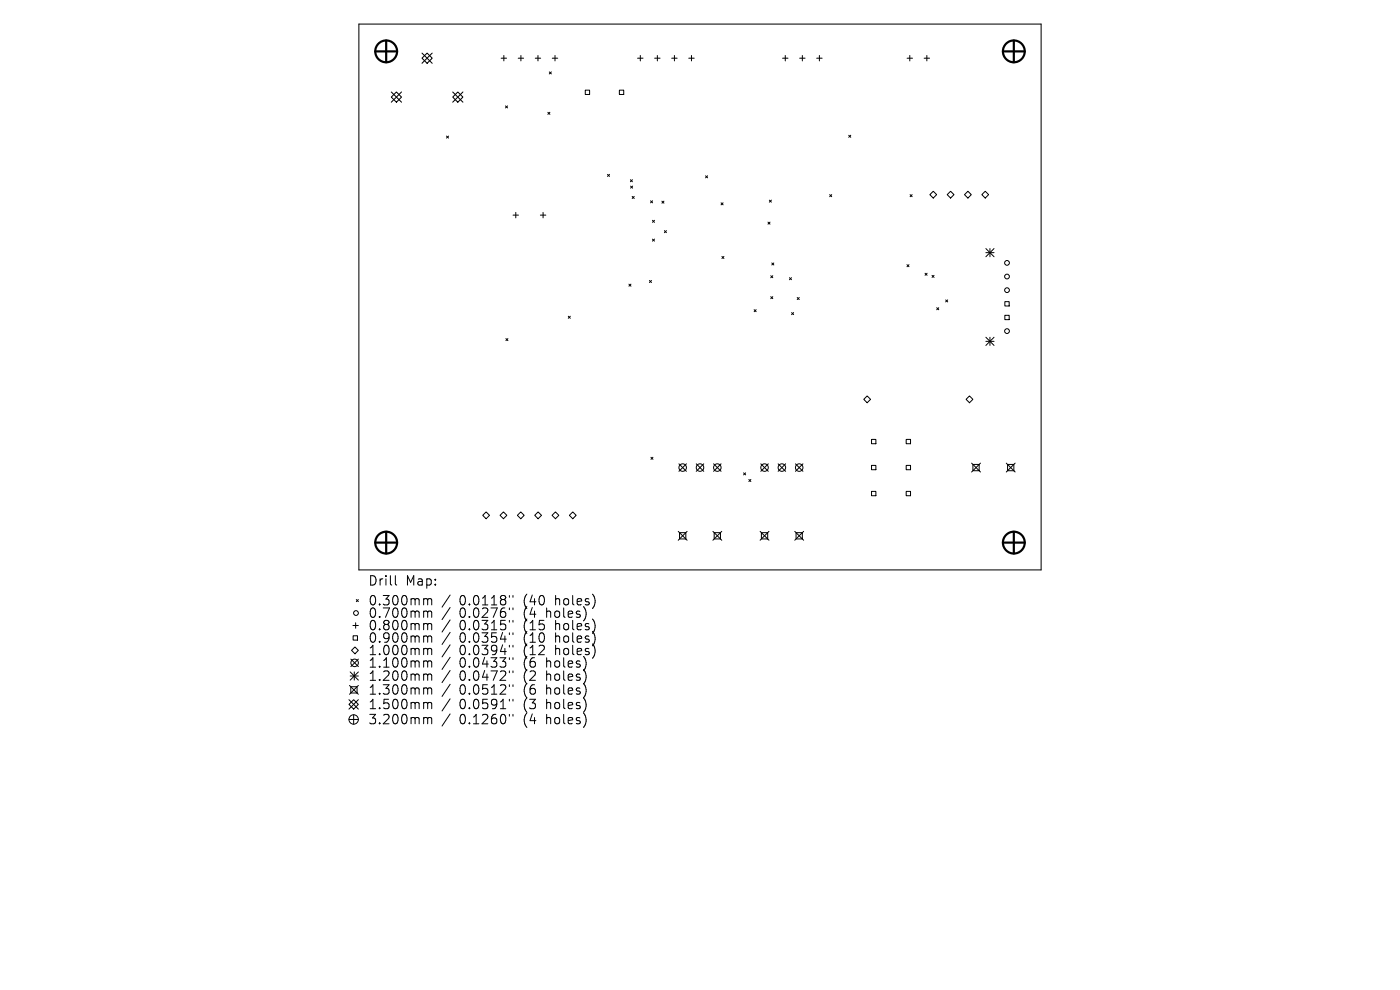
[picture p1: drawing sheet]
<svg xmlns="http://www.w3.org/2000/svg" width="297mm" height="210mm" viewBox="0 0 297 210" stroke-linecap="round" stroke-linejoin="round" font-family="sans-serif">
<defs><g id="words">
<g font-size="2.8">
<text x="78" y="124.5">Drill</text>
<text x="86" y="124.5">Map:</text>
<text x="78" y="128.7">0.300mm</text>
<text x="78" y="131.3">0.700mm</text>
<text x="97.5" y="128.7">0.0118&quot;</text>
<text x="97.5" y="131.3">0.0276&quot;</text>
<text x="111.2" y="128.7">(40</text>
<text x="111.2" y="131.3">(4</text>
<text x="116.2" y="131.3">holes)</text>
<text x="118.1" y="128.7">holes)</text>
<text x="78" y="134">0.800mm</text>
<text x="78" y="136.6">0.900mm</text>
<text x="97.5" y="134">0.0315&quot;</text>
<text x="97.5" y="136.6">0.0354&quot;</text>
<text x="111.2" y="134">(15</text>
<text x="111.2" y="136.6">(10</text>
<text x="118.1" y="134">holes)</text>
<text x="118.1" y="136.6">holes)</text>
<text x="78" y="139.3">1.000mm</text>
<text x="78" y="141.9">1.100mm</text>
<text x="97.5" y="139.3">0.0394&quot;</text>
<text x="97.5" y="141.9">0.0433&quot;</text>
<text x="111.2" y="139.3">(12</text>
<text x="111.2" y="141.9">(6</text>
<text x="116.2" y="141.9">holes)</text>
<text x="118.1" y="139.3">holes)</text>
<text x="78" y="144.7">1.200mm</text>
<text x="78" y="147.6">1.300mm</text>
<text x="97.5" y="144.7">0.0472&quot;</text>
<text x="97.5" y="147.6">0.0512&quot;</text>
<text x="111.2" y="144.7">(2</text>
<text x="111.2" y="147.6">(6</text>
<text x="116.2" y="144.7">holes)</text>
<text x="116.2" y="147.6">holes)</text>
<text x="78" y="150.7">1.500mm</text>
<text x="78" y="153.9">3.200mm</text>
<text x="97.5" y="150.7">0.0591&quot;</text>
<text x="97.5" y="153.9">0.1260&quot;</text>
<text x="111.2" y="150.7">(3</text>
<text x="111.2" y="153.9">(4</text>
<text x="116.2" y="150.7">holes)</text>
<text x="116.2" y="153.9">holes)</text>
</g>
</g></defs>
<path d="M76.1 5.1h144.8v115.8h-144.8zM83 19.5l2.2 2.2M84.1 19.5l1.1 1.1-1.1 1.1-1.1-1.1zM85.2 19.5l-2.2 2.2M89.5 12.3l1.1-1 1.1 1-1.1 1.1zM89.5 11.3l2.2 2.1M91.7 11.3l-2.2 2.1M96 19.5l2.2 2.2M97.1 19.5l1.1 1.1-1.1 1.1-1.1-1.1zM98.2 19.5l-2.2 2.2" fill="none" stroke="#000" stroke-width=".22"/>
<g fill="none" stroke="#000" stroke-width=".21">
<path d="M106.3 12.3h1.2M106.9 11.8v1.1M109.9 12.3h1.2M110.5 11.8v1.1M113.5 12.3h1.2M114.1 11.8v1.1M116.5 15.3l.5 .4M117 15.3l-.5 .4M117.2 12.3h1.1M117.7 11.8v1.1M124.2 19.1h.9v.9h-.9zM131.4 19.1h.9v.9h-.9z"/>
<path d="M135.3 12.3h1.1M135.8 11.8v1.1M138.9 12.3h1.1M139.5 11.8v1.1M142.5 12.3h1.2M143.1 11.8v1.1M146.1 12.3h1.2M146.7 11.8v1.1M166 12.3h1.2M166.6 11.8v1.1M169.6 12.3h1.2M170.2 11.8v1.1"/>
<path d="M173.3 12.3h1.1M173.8 11.8v1.1M192.4 12.3h1.2M193 11.8v1.1M196 12.3h1.2M196.6 11.8v1.1M94.7 28.9l.5 .4M95.2 28.9l-.5 .4M107.2 22.5l.5 .4M107.7 22.5l-.5 .4M116.2 23.8l.5 .5M116.7 23.8l-.5 .5"/>
<path d="M128.9 37l.4 .4M129.3 37l-.4 .4M133.7 38.1l.5 .5M133.8 39.5l.4 .4M134.2 38.1l-.5 .5M134.2 39.5l-.4 .4M149.7 37.3l.4 .4M150.1 37.3l-.4 .4M180.1 28.7l.4 .4M180.5 28.7l-.4 .4M108.8 45.6h1.2M109.4 45.1v1.1"/>
<path d="M114.6 45.6h1.2M115.2 45.1v1.1M134.1 41.7l.4 .4M134.5 41.7l-.4 .4M137.8 59.5l.4 .4M138 42.6l.4 .4M138.2 59.5l-.4 .4M138.4 46.7l.4 .5M138.4 50.7l.4 .5M138.4 42.6l-.4 .4M138.8 46.7l-.4 .5M138.8 50.7l-.4 .5"/>
<path d="M140.4 42.7l.5 .4M140.9 42.7l-.5 .4M140.9 48.9l.5 .5M141.4 48.9l-.5 .5M153 43l.4 .5M153.1 54.4l.5 .4M153.4 43l-.4 .5M153.6 54.4l-.5 .4M162.9 47.1l.5 .5M163.2 42.5l.4 .4M163.4 47.1l-.5 .5M163.5 58.5l.4 .4"/>
<path d="M163.6 42.5l-.4 .4M163.7 55.8l.5 .4M163.9 58.5l-.4 .4M164.2 55.8l-.5 .4M167.5 58.9l.4 .4M167.9 58.9l-.4 .4M176 41.3l.4 .4M176.4 41.3l-.4 .4M192.4 56.1l.4 .5M192.8 56.1l-.4 .5M193.1 41.3l.4 .4M193.5 41.3l-.4 .4"/>
<path d="M196.2 58l.5 .4M196.7 58l-.5 .4M197.7 58.4l.5 .4M198 40.6l.7 .7-.7 .7-.7-.7zM198.2 58.4l-.5 .4M200.9 41.3l.8-.7 .7 .7-.7 .7zM205.3 40.6l.8 .7-.8 .7-.7-.7zM208.3 41.3l.7-.7 .7 .7-.7 .7zM209.1 52.7l1.8 1.8M209.1 53.6h1.8M210 52.7v1.8M210.9 52.7l-1.8 1.8"/>
<path d="M107.3 71.8l.5 .5M107.8 71.8l-.5 .5M120.6 67.1l.4 .4M121 67.1l-.4 .4M133.4 60.3l.5 .4M133.9 60.3l-.5 .4M160 65.7l.4 .4M160.4 65.7l-.4 .4M163.5 62.9l.4 .5M163.9 62.9l-.4 .5M167.9 66.3l.5 .4M168.4 66.3l-.5 .4"/>
<path d="M169.1 63.1l.5 .4M169.6 63.1l-.5 .4M198.7 65.3l.5 .4M199.2 65.3l-.5 .4M200.6 63.6l.5 .5M201.1 63.6l-.5 .5M209.1 71.5l1.8 1.8M209.1 72.4h1.8M210 71.5v1.8M210.9 71.5l-1.8 1.8M213.2 64h.9v.9h-.9zM213.2 66.9h.9v.9h-.9z"/>
<path d="M138.1 97l.4 .4M138.5 97l-.4 .4M144 98.4l1.6 1.6M145.6 98.4l-1.6 1.6M147.7 98.4l1.6 1.6M149.3 98.4l-1.6 1.6M151.4 98.4l1.6 1.6M153 98.4l-1.6 1.6M161.4 98.4l1.6 1.6M163 98.4l-1.6 1.6M165.1 98.4l1.6 1.6M166.7 98.4l-1.6 1.6"/>
<path d="M168.7 98.4l1.6 1.6M170.3 98.4l-1.6 1.6M184 84l.7 .7-.7 .7-.8-.7zM184.9 93.2h.9v.9h-.9zM184.9 98.7h.9v.9h-.9zM192.2 93.2h1v.9h-1zM192.2 98.7h1v.9h-1zM204.9 84.7l.8-.7 .7 .7-.7 .7zM206.1 98.2l1.9 1.9M206.4 98.5h1.3v1.4h-1.3zM208 98.2l-1.9 1.9M213.5 98.2l1.9 1.9"/>
<path d="M213.7 98.5h1.4v1.4h-1.4zM215.4 98.2l-1.9 1.9M102.4 109.3l.7-.7 .8 .7-.8 .7zM106.1 109.3l.7-.7 .7 .7-.7 .7zM109.8 109.3l.7-.7 .7 .7-.7 .7zM113.4 109.3l.8-.7 .7 .7-.7 .7zM117.1 109.3l.7-.7 .8 .7-.8 .7zM120.8 109.3l.7-.7 .7 .7-.7 .7zM143.9 112.7l1.9 1.9M144.2 113h1.3v1.3h-1.3zM145.8 112.7l-1.9 1.9M151.2 112.7l1.9 1.9"/>
<path d="M151.5 113h1.3v1.3h-1.3zM153.1 112.7l-1.9 1.9M157.7 100.3l.5 .4M158.2 100.3l-.5 .4M158.9 101.7l.4 .4M159.3 101.7l-.4 .4M161.3 112.7l1.8 1.9M161.5 113h1.4v1.3h-1.4zM163.1 112.7l-1.8 1.9M168.6 112.7l1.9 1.9M168.9 113h1.3v1.3h-1.3zM170.5 112.7l-1.9 1.9"/>
<path d="M184.9 104.2h.9v1h-.9zM192.2 104.2h1v1h-1zM74.4 139.8l1.6 1.6M74.6 138l.7-.8 .7 .8-.7 .7zM74.9 132.7h1.1M74.9 134.9h.9v.9h-.9zM75.4 132.1v1.2M75.6 127.2l.4 .4M76 127.2l-.4 .4M76 139.8l-1.6 1.6M83.9 122.1v1.7l.3 .3M90.2 127l.4 .1 .1 .2"/>
<path d="M90.2 129.6h.2l.3 .3M90.2 132.3h.2l.3 .3M90.2 134.9h.2l.3 .3M90.2 137.5h.2l.3 .3M90.7 127.3l.3-.3 .5 .1 .1 1.2M90.7 127.3v1M90.7 129.9v1.1M90.7 132.6v1M90.7 135.2v1M90.7 137.8v1.1M90.7 129.9l.3-.3 .5 .1 .1 1.3M90.7 132.6l.3-.3 .5 .1 .1 1.2"/>
<path d="M90.7 135.2l.3-.3 .5 .1 .1 1.2M90.7 137.8l.3-.3 .5 .1 .1 1.3M95.5 126.2l-1.7 2.6M95.5 128.9l-1.7 2.5M95.5 131.5l-1.7 2.6M95.5 134.1l-1.7 2.6M95.5 136.8l-1.7 2.6M95.5 139.4l-1.7 2.6M108.1 126.3v.4M108.1 129v.3M108.1 131.6v.4M108.1 134.2v.4"/>
<path d="M108.1 136.9v.4M108.1 139.5v.4M108.8 126.3v.4M108.8 129v.3M108.8 131.6v.4M108.8 134.2v.4M108.8 136.9v.4M108.8 139.5v.4M74 149.4l1-1 1 1-1 1zM74 148.4l2 2M74 152.6h2M74.1 145.4l1.9 1.9"/>
<path d="M74.3 142.5l1.7 1.8M74.3 143.4h1.7M74.4 145.7h1.3v1.3h-1.3zM75 151.6v2M75.2 142.5v1.8M76 142.5l-1.7 1.8M76 145.4l-1.9 1.9M76 148.4l-2 2M90.2 140.2h.2l.3 .3M90.2 143h.2l.3 .3M90.2 145.9h.2l.3 .3M90.2 149h.2l.3 .3"/>
<path d="M90.2 152.2h.2l.3 .3M90.7 140.5v1M90.7 143.3v1M90.7 146.2v1.1M90.7 149.3v1M90.7 152.5v1M90.7 140.5l.3-.3 .5 .1 .1 1.2M90.7 143.3l.3-.3 .5 .1 .1 1.2M90.7 146.2l.3-.3 .5 .1 .1 1.3M90.7 149.3l.3-.3 .5 .1 .1 1.2M90.7 152.5l.3-.3 .5 .1 .1 1.2M95.5 142.2l-1.7 2.6"/>
<path d="M95.5 145.2l-1.7 2.5M95.5 148.2l-1.7 2.6M95.5 151.4l-1.7 2.6M108.1 142.3v.4M108.1 145.3v.3M108.1 148.3v.4M108.1 151.5v.4M108.8 142.3v.4M108.8 145.3v.3M108.8 148.3v.4M108.8 151.5v.4"/>
<circle cx="213.6" cy="55.8" r=".51"/>
<circle cx="213.6" cy="58.7" r=".51"/>
<circle cx="213.6" cy="70.2" r=".51"/>
<circle cx="213.6" cy="61.6" r=".51"/>
<circle cx="144.8" cy="99.2" r=".8"/>
<circle cx="148.5" cy="99.2" r=".8"/>
<circle cx="152.2" cy="99.2" r=".8"/>
<circle cx="162.2" cy="99.2" r=".8"/>
<circle cx="165.9" cy="99.2" r=".8"/>
<circle cx="169.5" cy="99.2" r=".8"/>
<circle cx="75.5" cy="130" r=".51"/>
<circle cx="75" cy="152.6" r="1"/>
<circle cx="75.2" cy="140.6" r=".8"/>
</g>
<g fill="none" stroke="#000" stroke-width=".46">
<path d="M79.6 10.9h4.6M81.9 8.6v4.6M212.8 10.9h4.6M215.1 8.6v4.6M79.6 115.1h4.6M81.9 112.8v4.6M212.8 115.1h4.6M215.1 112.8v4.6"/>
<circle cx="81.9" cy="10.9" r="2.32"/>
<circle cx="215.1" cy="10.9" r="2.32"/>
<circle cx="81.9" cy="115.1" r="2.32"/>
<circle cx="215.1" cy="115.1" r="2.32"/>
</g>
<use href="#words"/>
</svg>
